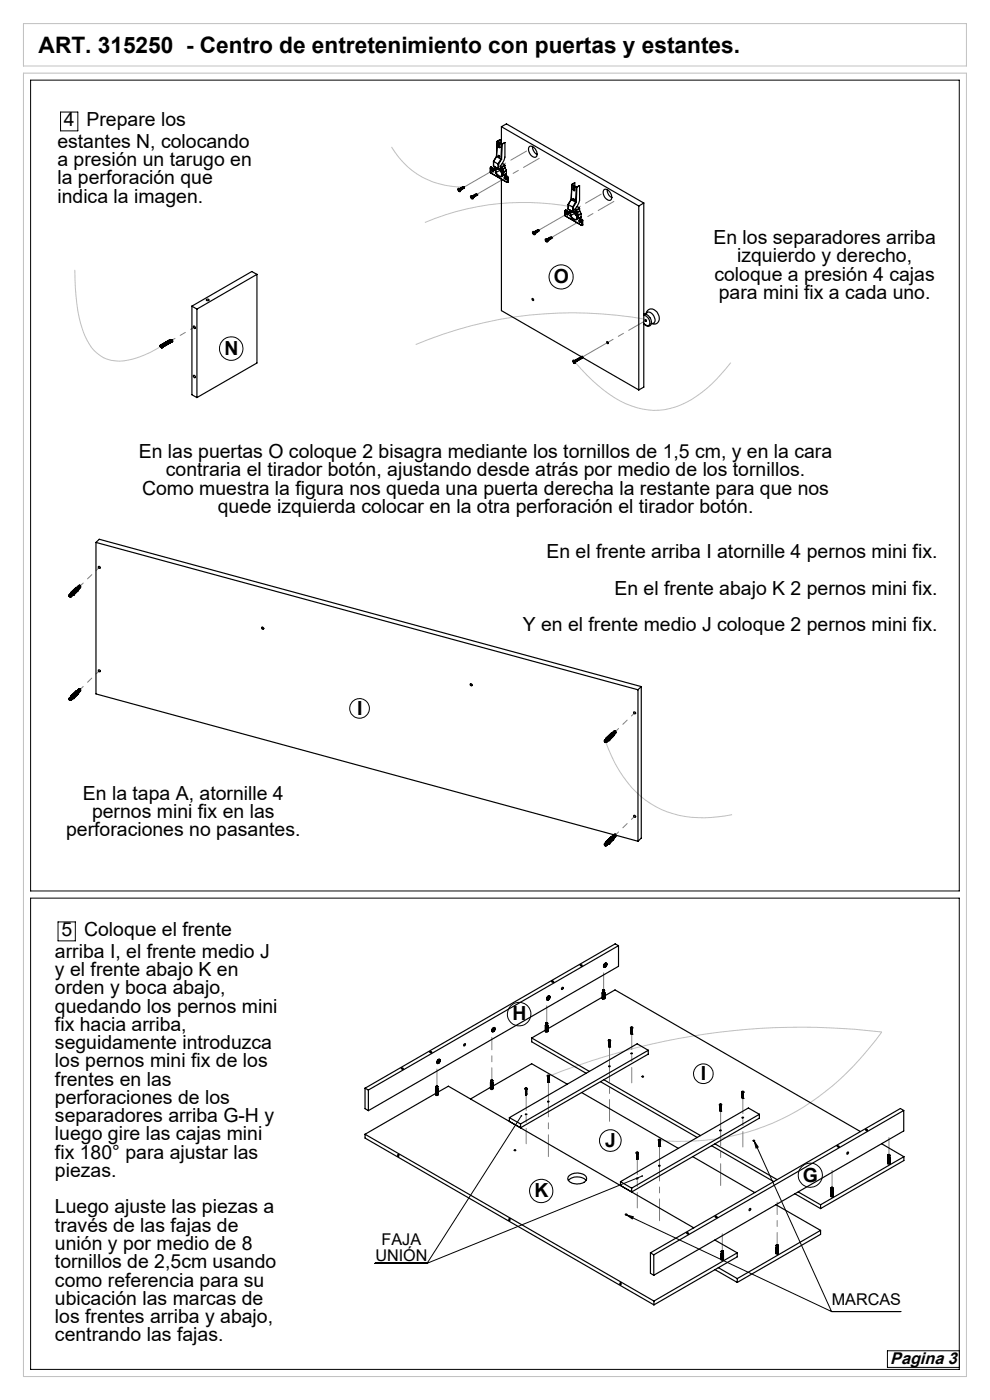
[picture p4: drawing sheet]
<svg xmlns="http://www.w3.org/2000/svg" width="210mm" height="297mm" viewBox="0 0 210 297" stroke-linecap="round" stroke-linejoin="round" font-family="sans-serif">
<defs><g id="words">
<text font-size="4.8" x="8.2" y="11.2">ART. 315250 - Centro de entretenimiento con puertas y estantes.</text>
<g font-size="4.1">
<text x="13.5" y="26.8">4</text>
<text x="18.4" y="26.8">Prepare los</text>
<text x="12.2" y="31.4">estantes N, colocando</text>
<text x="12.2" y="35.3">a presión un tarugo en</text>
<text x="12.2" y="39.1">la perforación que</text>
<text x="12.2" y="43">indica la imagen.</text>
<text x="151.3" y="51.8">En los separadores arriba</text>
<text x="151.6" y="59.5">coloque a presión 4 cajas</text>
<text x="156.4" y="55.6">izquierdo y derecho,</text>
<text x="117.5" y="60">O</text>
<text x="152.5" y="63.4">para mini fix a cada uno.</text>
<text x="47.6" y="75.3">N</text>
<text x="29.4" y="97.2">En las puertas O coloque 2 bisagra mediante los tornillos de 1,5 cm, y en la cara</text>
<text x="35.2" y="101">contraria el tirador botón, ajustando desde atrás por medio de los tornillos.</text>
<text x="30.1" y="104.9">Como muestra la figura nos queda una puerta derecha la restante para que nos</text>
<text x="46.2" y="108.8">quede izquierda colocar en la otra perforación el tirador botón.</text>
<text x="115.9" y="118.4">En el frente arriba I atornille 4 pernos mini fix.</text>
<text x="130.3" y="126.2">En el frente abajo K 2 pernos mini fix.</text>
<text x="110.9" y="133.9">Y en el frente medio J coloque 2 pernos mini fix.</text>
<text x="75.8" y="151.6">I</text>
<text x="17.6" y="169.6">En la tapa A, atornille 4</text>
<text x="19.5" y="173.5">pernos mini fix en las</text>
<text x="14" y="177.4">perforaciones no pasantes.</text>
<text x="11.7" y="203.2">arriba I, el frente medio J</text>
<text x="13" y="198.6">5</text>
<text x="17.8" y="198.6">Coloque el frente</text>
<text x="11.7" y="207.1">y el frente abajo K en</text>
<text x="11.7" y="210.9">orden y boca abajo,</text>
<text x="11.7" y="214.8">quedando los pernos mini</text>
<text x="11.7" y="218.7">fix hacia arriba,</text>
<text x="108.7" y="216.4">H</text>
<text x="11.7" y="222.6">seguidamente introduzca</text>
<text x="11.7" y="226.4">los pernos mini fix de los</text>
<text x="11.7" y="230.3">frentes en las</text>
<text x="148.7" y="229.1">I</text>
<text x="11.7" y="234.2">perforaciones de los</text>
<text x="11.7" y="238.1">separadores arriba G-H y</text>
<text x="11.7" y="241.9">luego gire las cajas mini</text>
<text x="11.7" y="245.8">fix 180° para ajustar las</text>
<text x="128.4" y="243.3">J</text>
<text x="11.7" y="249.7">piezas.</text>
<text x="170.3" y="250.7">G</text>
<text x="11.7" y="257.4">Luego ajuste las piezas a</text>
<text x="113.4" y="254">K</text>
<text x="11.7" y="261.3">través de las fajas de</text>
<text x="11.7" y="265.2">unión y por medio de 8</text>
<text x="11.7" y="269.1">tornillos de 2,5cm usando</text>
<text x="11.7" y="272.9">como referencia para su</text>
<text x="11.7" y="276.8">ubicación las marcas de</text>
<text x="11.7" y="280.7">los frentes arriba y abajo,</text>
<text x="11.7" y="284.5">centrando las fajas.</text>
</g>
<text font-size="3.6" x="188.8" y="289.3">Pagina 3</text>
<g font-size="3.4">
<text x="79.6" y="267.4">UNIÓN</text>
<text x="80.9" y="264.2">FAJA</text>
<text x="176.4" y="276.9">MARCAS</text>
</g>
</g></defs>
<path d="M5 15.5h200v276.5h-200zM5 5h200v9h-200zM83 31.2a17 17 0 0 0 15.5 8.5M15.9 57.3a34.5 34.5 0 0 0 2.2 14.1 7.7 7.7 0 0 0 9.2 5l2.2-.6a23.2 23.2 0 0 0 4.8-2.4M121.5 43.9a54.2 54.2 0 0 0-31.4 3.3M122.1 76.9a29.7 29.7 0 0 0 11.8 9.2 14.2 14.2 0 0 0 13.8-2l3.3-2.6 4-4.6M137.3 67.8a85.8 85.8 0 0 0-49.1 5.3M128.4 157.1a25.4 25.4 0 0 0 9.6 13.4 22 22 0 0 0 15.8 2.6l1.5-.3M116.4 228.3a143.1 143.1 0 0 1 70.6-9.4 55.8 55.8 0 0 1-23.2 19.4 50.6 50.6 0 0 1-24.1 3.7" fill="none" stroke="#c0c0c0" stroke-width=".21"/>
<g fill="none" stroke="#000" stroke-width=".21">
<path d="M6.5 17h197v172h-197zM12.8 23.8h3.7v4h-3.7zM6.5 190.5h197v100h-197zM12.3 195.6h3.7v4h-3.7zM110.6 236.7l-20 31.3M132.9 257.7l43.5 20.5M132.9 257.7l1.4 .4-.2 .5zM136.2 249.5l-45.6 18.5M160 242.1l16.4 36.1M160 242.1l.8 1.2-.4 .3zM79.6 268h11M176.4 278.2h14.7"/>
<path d="M188.2 286.6h15.3v3.5h-15.3z"/>
<circle cx="119" cy="58.7" r="2.56"/>
<circle cx="49" cy="74" r="2.49"/>
<circle cx="76.3" cy="150.3" r="2.09"/>
<circle cx="110.1" cy="215.1" r="2.49"/>
<circle cx="149.2" cy="227.8" r="2.09"/>
<circle cx="114.8" cy="252.7" r="2.47"/>
<circle cx="129.5" cy="242" r="2.3"/>
<circle cx="171.9" cy="249.3" r="2.56"/>
</g>
<path d="M36.3 72.3l4.9-2.9M17 124.4l4.1-4M17 146.3l4.1-4M130.5 155.2l4.1-4M130.5 177.2l4.1-4" fill="none" stroke="#808080" stroke-width=".21" stroke-dasharray="15.2 1.3 1.3 1.3" stroke-dashoffset="14.3"/>
<path d="M98.5 39.7l13.2-7.7M101.2 41.2l13.2-7.6M114.3 48.8l13.2-7.6M117 50.4l13.2-7.7" fill="none" stroke="#808080" stroke-width=".21" stroke-dasharray="15.2 1.3 1.3 1.3" stroke-dashoffset="7.6"/>
<path d="M123.6 75.7l13.4-7.7" fill="none" stroke="#808080" stroke-width=".21" stroke-dasharray="15.2 1.3 1.3 1.3" stroke-dashoffset="7.8"/>
<path d="M116.3 229.6v15.8M129.3 222.1v15.8M152.9 235.7v15.8M139.9 243.2v15.8" fill="none" stroke="#808080" stroke-width=".21" stroke-dasharray="15.2 1.3 1.3 1.3" stroke-dashoffset="7.9"/>
<path d="M116 213.4v3.6M128 206.4v3.6M92.7 226.8v3.6M176.5 248.3v3.6M188.6 241.3v3.7M153.2 261.7v3.7" fill="none" stroke="#808080" stroke-width=".21" stroke-dasharray="15.2 1.3 1.3 1.3"/>
<path d="M134 219.4v10.3M111.6 232.3v10.3M157.6 233v10.3M135.2 245.9v10.4" fill="none" stroke="#808080" stroke-width=".21" stroke-dasharray="15.2 1.3 1.3 1.3" stroke-dashoffset="12"/>
<path d="M104.3 220.1v9.1M164.9 255v9.1" fill="none" stroke="#808080" stroke-width=".21" stroke-dasharray="15.2 1.3 1.3 1.3" stroke-dashoffset="12.6"/>
<path d="M110.5 236.6v.3l.3-.1-.1-.2-.1 .1 .1-.1zM136.1 249.4l.1 .3 .2-.1v-.2l-.2 .1 .1-.2zM132.9 257.7l1.4 .4-.2 .5zM160 242.1l.8 1.2-.4 .3z" fill="#000"/>
<g fill="none" stroke="#000" stroke-width=".25">
<path d="M97.4 40l.3 .3M97.7 39.9h.3v.3l-.1-.3M97.8 40l.1 .1M97.9 39.9l.1 .1M98 39.8l.2-.1 .1 .3-.2-.2M98 39.8l.2 .3-.1-.3-.2 .1M98.1 39.8l.1 .2M98.1 39.7l.3-.1 .1 .3-.2-.2M98.2 39.7l.1 .2M98.4 39.6l.1 .2M98.5 39.8h.1M104 36.5l.1 .2"/>
<path d="M104 35.6v.1M104 36.5h.1M104 35.6v.9M104 35.7v.8M104.1 35.5l-.1 .1M104.1 35.5h.1M104.1 35.6l-.1 .1M104.1 36.7h.1M104.1 36.7l3.4 1.9M104.1 35.6l.9 .5M104.1 36.7l3.4 2M104.2 35.5l-.1 .1"/>
<path d="M104.2 35.5l.8 .4M104.2 35.5h-.1M104.2 35.5h.1M104.2 35.5l.7 .3M104.3 36h.2a.25 .25 0 0 1 .2 .2 .25 .25 0 0 1-.2 .3zM104.4 36.1h.2v.3zM104.5 36l.1 .3M104.7 34.2v.1M104.7 35.2h.1M104.7 34.2v1M104.7 34.3l.9 .5M104.7 35.2l1.6 .9-.7-.3"/>
<path d="M104.7 35.2l.6 .4M105 35.4v.7M105.1 36.6a1.08 1.08 0 0 0 1.4 .8M105.1 35.9h.1M105.1 35.4l-.1 .7M105.1 35.9v.7M105.2 36.6h-.1M105.2 36.6a1.11 1.11 0 0 0 1.3 .8M105.2 35.9v.7M105.3 33.2h.1M105.3 33.2l-.6 1M105.3 33.2l1 .6"/>
<path d="M105.3 33.2l-.6 1.1M105.4 35.7h.1M105.4 35.7h.2h-.2M105.4 35.7l-.3 .2M105.4 35.6v.1M105.4 30l-.1 3.2M105.5 30.1l.3 .1M105.5 30.1l-.2 3.1M105.5 30h.1M105.5 30l.3 .2M105.6 35.7l-.4 .2M105.6 34.8h.2"/>
<path d="M105.6 34.8v1M105.7 33l.2 .1v.2zM105.8 31.1l.2 .2M105.8 35.7l-.2 .1M105.8 33l.1 .3M105.8 34.8v.9M105.8 35.7l.5 .4M105.8 30.2v.9M106 33.2l-.1 .1M106 36.2l.5 .5M106 36v.2M106 36.2l-.8 .4"/>
<path d="M106 29.6l-.5 .5M106 29.6l.1 .1M106.1 30.4l-.1 .9h-.1l-.1-.2M106.1 30.4l.3 .2M106.1 29.7l-.6 .3M106.1 29.7v.7M106.2 35.5a1.85 1.85 0 0 1 .6 1.5M106.2 36.2v-.1v.1M106.2 35.7l.4 .9v.5M106.2 36.2h.1M106.2 36.2l.3 .5M106.3 33.8h.1"/>
<path d="M106.3 33.8l-.7 1M106.4 26.9l29.1 16.8M106.4 26.9l1-.6 29.2 16.8M106.4 38v27.9l16.9 9.8M106.4 26.9v3.6M106.4 30.6h.1M106.4 33.8l-.6 1M106.4 30.6l-.1 3.2M106.5 36.7h.1M106.5 37.4h.1M106.5 36.7v.7M106.5 34.7l.6 .3"/>
<path d="M106.5 30.6l-.1 3.2M106.6 37.1l.9 .5M106.8 37l-.2 .1M106.8 37l.8 .5M106.9 37h-.1M106.9 37l.7 .4M107 37.5h.1a.27 .27 0 0 1 .3 .2 .27 .27 0 0 1-.3 .3l-.2-.3zM107.1 35l-.8 .5a1.86 1.86 0 0 1 .6 1.5M107.1 35v.1M107.1 35.6v.1M107.1 30.3v3l-.7 1.5a.8 .8 0 0 0-.1 1.1M107.1 30.3l-.6 .2-.4-.1"/>
<path d="M107.1 37.1l.3-.2zM107.1 35.1v.5M107.1 30.3l-.6 .3M107.1 35.1l-.7 .5M107.1 35.6l-.5 .3M107.1 37.6l.2 .3M107.1 35.7l.3 .4M107.1 35.7l-.5 .2M107.4 36.1v.1M107.4 36.9h.1M107.4 36.2v.7M107.4 36.1l-.6 .4"/>
<path d="M107.4 36.9l-.3 .2M107.4 36.2l-.5 .3M107.5 37.6l.1 .1M107.5 38.6v.1M107.5 38.7h.2M107.6 38.6h-.1M107.6 37.5l-.1 .1M107.6 37.5l.1 .2M107.6 37.7h.1M107.6 38.6h.1M107.6 37.7v.9M107.6 37.4l.2 .2"/>
<path d="M107.6 37.4v.1M107.7 38.6v.1M107.7 37.7v.9M107.8 38.6l-.1 .1M107.8 37.6l-.1 .1M107.8 38.6h-.1M107.8 37.6v1M112.3 31.1a1.44 1.44 0 0 1 1.6 1.6 .62 .62 0 0 1-.4 .7 .62 .62 0 0 1-.7-.3 1.59 1.59 0 0 1-.5-2zM113 31.1a2.02 2.02 0 0 0 .9 1.7M121.3 39.2l-.2 3.1M121.3 39.1v.1M121.3 39.2l.3 .2"/>
<path d="M121.3 39.2l-.1 3.2M121.4 39.1v.1M121.4 39.2l.3 .2M121.6 39.4v.8M121.6 39.4h.1M121.7 39.4l-.1 .8M121.9 39.5v.9h-.2l-.1-.2M121.9 39.5l.3 .2M121.9 38.8l-.5 .3M121.9 38.8v.7M121.9 38.8l-.6 .3M122.2 39.7h.2"/>
<path d="M122.2 39.7l-.1 3.2M122.4 39.7l-.2 3.2M122.9 39.4v3.1l-.5 1.2a.92 .92 0 0 0-.2 1.4M122.9 39.4l-.6 .3-.4-.2M122.9 39.4l-.5 .3M54.5 58.2l-1.1-.6-12.7 7.3M54.5 58.2l-12.7 7.4M54.5 58.2v18.8l-12.7 7.3M97.1 40a.39 .39 0 0 1 .5 .2 .39 .39 0 0 1-.1 .5l-.4-.4zM97.2 40.2l.4 .3-.1-.2M97.2 40.2l.2 .1M97.3 40.2h.1"/>
<path d="M97.3 40.2h-.1M97.4 40.3v.2M97.4 40.2v-.1v.4M97.4 40.3h.1M97.4 40.5h.1M97.5 40l.2 .1v.2M97.6 40h.2l.1 .2-.2-.2M97.6 40.1l.1 .1M97.6 40l.2 .2M97.7 40.2h.1M97.7 40.3v.2M99.8 41.6l.2-.1a.38 .38 0 0 1 .4 .3 .38 .38 0 0 1-.2 .4 .51 .51 0 0 1-.4-.6z"/>
<path d="M99.9 41.8l.4 .2-.1-.1M99.9 41.8l.1 .1M100 41.8h.1M100 41.8h-.1M100 41.9v.1M100.1 41.5l.3 .4M100.1 41.8l-.1-.2v.4M100.1 41.8l-.1 .1M100.1 42h-.1M100.2 41.6l.2 .1v.2M100.3 41.6l.2-.1 .1 .3-.2-.2M100.3 41.7l.1 .1"/>
<path d="M100.3 41.6l.2 .2M100.4 41.8h.1M100.4 41.9v.1M100.4 41.5l.2-.1 .1 .3-.2-.2M100.5 41.5l.1 .2M100.6 41.4l.2 .2M100.7 41.3h.2l.1 .3-.2-.3M100.7 41.4l.2 .2-.1-.2h-.3M100.8 41.3l.1 .2M100.8 41.2h.3v.3l-.1-.3M100.9 41.3l.1 .1M101 41.2l.2 .1"/>
<path d="M101.2 41.3h.1M113 49.1l.3 .1a.33 .33 0 0 1 .2 .3 .33 .33 0 0 1-.2 .3h-.1a.44 .44 0 0 1-.2-.7zM113.1 49.4h.2M113.1 49.4l.1 .1M113.1 49.4h.1M113.2 49.5v.1M113.2 49.1l.3 .4M113.3 49.4l-.1-.2v.4M113.3 49.4l.1 .1M113.3 49.4l-.1 .1M113.3 49.6h-.1M113.3 49.2h.3l-.1 .3"/>
<path d="M113.3 49.5l.1 .1zM113.5 49.3v.1M113.5 49.2l.1 .2M113.5 49.4h.1M113.5 49.5v.1M113.6 49.1l.2-.1 .1 .3-.2-.2M113.6 49.1l.1 .3 .1-.1a.19 .19 0 0 0-.1-.2 .19 .19 0 0 0-.3 .1M113.6 49.1l.1 .2M113.8 49l.1 .2M113.9 49l.1 .1M114 48.8h.2l.1 .3-.2-.3M114 48.9l.2 .2a.21 .21 0 0 0-.1-.3 .21 .21 0 0 0-.3 .2 .21 .21 0 0 0 .3 .2l-.2-.2h-.2"/>
<path d="M114.1 48.9l.1 .1M114.2 48.8h.1v.1M115.7 50.7h.1a.34 .34 0 0 1 .4 .2 .34 .34 0 0 1-.3 .4l-.3-.4zM115.7 50.9l.3 .1M115.7 50.9l.2 .1M115.8 50.9h.1M115.8 50.9h-.1M115.9 51v.2M115.9 50.7l.2 .1M116 50.9l-.1-.1v.4M116 51.1h.1zM116 51l.1 .1"/>
<path d="M116 51h-.1M116 51.1l-.1 .1M116 50.7l.2 .1v.2M116.1 50.8l.1 .2M116.1 50.9l.1 .1M116.2 50.7l.1 .2M116.2 51h.1M116.2 51v.1M116.2 50.6h.3l.1 .3-.2-.3M116.2 50.7l.1 .2h.2a.19 .19 0 0 0-.2-.3 .19 .19 0 0 0-.2 .1M116.3 50.7l.2 .1M116.5 50.6l.1 .1"/>
<path d="M116.5 50.5l.2 .3-.1-.3h-.2M116.6 50.5l.1 .2M116.6 50.7h.1M116.7 50.4l.2-.1 .1 .3-.2-.2M116.7 50.4l.1 .3 .1-.1a.19 .19 0 0 0-.1-.2 .19 .19 0 0 0-.3 .1M116.7 50.4l.2 .2M116.9 50.3l.1 .2M117 50.5h.1M119.8 45.6l.2 .3M119.8 44.8h.1M119.8 45.6l.1 .1M119.8 44.8l.1 .9"/>
<path d="M119.9 45.7v.1M119.9 44.6l-.1 .2M119.9 44.6h.1M119.9 45.8l.1 .1M119.9 45.8l3.4 2M119.9 44.8l.9 .5M120 45.9l3.4 1.9M120 44.6l-.1 .2M120 44.6l.8 .5M120.1 44.6h-.2M120.1 44.6l.7 .4M120.1 44.6h-.1"/>
<path d="M120.1 45.2l.1-.1a.26 .26 0 0 1 .3 .2 .26 .26 0 0 1-.2 .3zM120.2 45.2h.2l.1 .3zM120.3 45.2l.2 .3M120.5 43.4h.1M120.5 43.4v1M120.5 43.4l1 .5M120.5 44.4l1.6 .9-.6-.4M120.5 44.4l.7 .3M120.9 44.6l-.1 .7M120.9 45.8a1.08 1.08 0 0 0 1.4 .8M120.9 45h.2M120.9 45v.8"/>
<path d="M121.1 45.7l-.2 .1M121.1 45.7a1.11 1.11 0 0 0 1.2 .8M121.1 45v.7M121.1 42.3l.1 .1M121.1 42.3l-.6 1.1M121.2 42.4l.9 .5M121.2 42.4l-.7 1M121.2 44.8v.1M121.2 44.9h.2M121.2 44.8h.2M121.2 44.9l-.3 .1M121.2 44.8h.1"/>
<path d="M121.4 44.9l-.3 .1M121.5 43.9l.1 .1M121.5 43.9v1M121.5 42.2l.2-.1a.18 .18 0 0 1 .1 .2 .18 .18 0 0 1-.2 .2zM121.6 42.1v.3l.1 .1 .1-.2M121.6 44.9h-.1M121.6 44v.9M121.6 44.9l.6 .3M121.6 40.2l.2 .3M121.6 40.2h.1M121.8 45.3l.5 .6M121.8 45.1v.2"/>
<path d="M121.8 45.3l-.7 .4M122 44.6l.4 .6 .2 .9M122 45.3v-.1l.1 .1M122 44.8l.5 .9v.5M122 45.3h.1M122 45.3l.3 .5M122.1 45.3l.2 .6M122.1 42.9h.1M122.1 42.9l-.6 1M122.2 42.9l-.6 1.1M122.3 45.8v.1M122.3 46.5v.1"/>
<path d="M122.3 45.8v.7M122.3 46.5h.1M122.3 45.9v.7M122.4 43.8l.5 .4M122.5 46.2l.8 .5M122.6 46.1l-.1 .1M122.6 46.1l.8 .5M122.7 46.1h-.1M122.7 46.1l.8 .5M122.8 46.7l.1-.1a.27 .27 0 0 1 .3 .3 .27 .27 0 0 1-.2 .3l-.2-.4zM122.9 44.2l-.8 .4a1.98 1.98 0 0 1 .6 1.5M122.9 44.2v.1"/>
<path d="M122.9 46.7l.3 .4-.3-.1zM122.9 44.7l.1 .1M122.9 44.3v.4M122.9 44.3l-.7 .4M122.9 44.7l-.5 .3M123 46.7l.2 .3M123 44.8l.3 .5M123 44.8l-.5 .3M123.2 46.1l-.3 .1M123.2 46.1h.1M123.3 45.3v.1M123.3 46v.1"/>
<path d="M123.3 45.4v.6M123.3 45.3l-.6 .3M123.3 46l-.4 .2M123.3 45.4l-.6 .3M123.3 46.7l.1 .1M123.3 47.8h.1M123.4 47.8h.1M123.4 47.7l-.1 .1M123.4 46.6l-.1 .1M123.4 46.6l.1 .2M123.4 46.8h.1M123.4 47.7h.1"/>
<path d="M123.4 46.8v.9M123.5 46.6l.1 .2M123.5 46.6h-.1M123.5 47.7v.1M123.5 46.8v.9M123.6 47.7l-.1 .1M123.6 46.8h-.1M123.6 47.7h-.1M123.6 46.8v.9M128.1 40.2a1.44 1.44 0 0 1 1.7 1.7 .62 .62 0 0 1-.5 .6 .62 .62 0 0 1-.7-.3l-.3-.3a1.47 1.47 0 0 1-.2-1.7zM128.8 40.2v.3a1.96 1.96 0 0 0 1 1.4M135.5 43.7v39"/>
<path d="M136.6 43.1l-1.1 .6M136.6 43.1v39l-1.1 .6M34 73.3h.1M34 73.4h.1M34 73.3v.1M34 73.5h.1M34 73.5v.1M34 73.2v.1M34 73.2h.1M34 73.6h.1M34.1 73.2h.1M34.1 73.6h.1"/>
<path d="M34.1 73.7h.2M34.1 73.7h.1M34.1 73.2l.1 .1M34.2 73.3h.1M34.2 73.2l-.2 .1M34.2 73.2v.1M34.2 73.7h.1M34.3 73.3h.1M34.3 73.7h.1M34.3 73.4h.1M34.3 73.3v.1M34.4 73.4h.1"/>
<path d="M34.4 73.5v.1M34.4 73.7h.1M34.4 73.4v.1M34.4 73.7h-.1M34.4 73.6h.1M34.4 73.6v.1M36.1 72h.1M36.1 72l-2.1 1.2M36.1 72l-2 1.2M36.2 72.1h.1M36.2 72v.1M36.2 72.1l-2.1 1.1"/>
<path d="M36.2 72l-2.1 1.2M36.2 72l-2 1.2M36.3 72.1h.1M36.3 72.1l-2.1 1.2M36.3 72.1v.1M36.3 72.1l-2 1.2M36.3 72.2h.1M36.3 72.2l-2 1.2M36.4 72.2h.1M36.4 72.6h.1M36.4 72.6l-2.1 1.1M36.4 72.2l-2.1 1.2"/>
<path d="M36.4 72.3l-2 1.1M36.4 72.2v.2M36.4 72.2l-2 1.2M36.4 72.3l-2 1.2M36.4 72.2v.1M36.4 72.3h.1M36.4 72.3v.1M36.4 72.4h.1M36.4 72.4v.1M36.4 72.5h.1M36.4 72.5l-2 1.2M36.4 72.4l-2 1.2"/>
<path d="M36.4 72.4l-2 1.3M36.4 72.5l-2 1.1M40.7 64.9l1.1 .7M40.7 64.9v18.8l1.1 .6M41 69.2a.28 .28 0 0 1 .4 .1 .28 .28 0 0 1-.1 .4zM41.1 79.6a.26 .26 0 0 1 .3 .2 .26 .26 0 0 1-.2 .3zM41.8 65.6v18.7M43.7 63.6l.2-.1a.25 .25 0 0 1 .3-.1 .25 .25 0 0 1 .1 .3l-.4 .1zM112.9 63.4a.21 .21 0 0 1 .2 .1 .21 .21 0 0 1-.1 .2zM121.5 76.4a.38 .38 0 0 1 .5 .2 .38 .38 0 0 1-.1 .5l-.3-.3zM121.6 76.7h.1M121.6 76.7l.1 .1"/>
<path d="M121.7 76.7h.1M121.7 76.7l.1 .1M121.7 76.7h-.1M121.7 76.7v-.2v.4M121.7 76.8v.1M121.8 76.4l.1 .1M121.8 76.8l.2 .1-.1-.1M121.8 76.7h-.1M121.8 76.8h-.1M121.8 76.9h-.1M121.9 76.5l.2 .4M122 76.5l.1 .2v.1"/>
<path d="M122 76.5h.1M122 76.5l.1 .2M122.1 76.4h.2l.1 .3-.2-.3M122.1 76.5l.2 .2a.19 .19 0 0 0-.1-.3 .19 .19 0 0 0-.3 .1M122.1 76.4l.2 .2M122.3 76.4l.1 .1M122.3 76.6h.1M122.3 76.2h.3l.1 .3-.2-.3M122.3 76.3l.3 .2-.1-.2h-.3M122.4 76.3l.2 .1M122.5 76.2l.2-.1 .1 .3-.2-.2M122.6 76.2l.1 .1"/>
<path d="M122.7 76.1l.1 .2M122.7 76.3v.1M122.8 76.1l.2 .2-.1-.2h-.2M122.9 76l.1 .2 .1-.1-.3-.2 .2 .3M122.9 75.9h.3l.1 .3-.3-.3M123 75.9l.1 .2M123.1 75.9l.2 .1M123.2 75.8l.2 .3v-.3h-.3M123.3 75.7l.1 .3 .1-.2-.2-.1 .1 .2M123.4 75.7h.1M123.5 75.6l-.1 .1M123.5 75.6v.1"/>
<path d="M123.5 75.7v.2M123.5 75.7h.1M123.6 75.8l11.9 6.9M128.7 72.5h.2l.1 .3a.24 .24 0 0 1-.3 0 .24 .24 0 0 1 0-.3zM136.6 66.6a1.61 1.61 0 0 1 1.3 2.5 1.1 1.1 0 0 1-1.3-.5M136.6 66.9a1.43 1.43 0 0 1 .9 2.2l-.5-.1-.4-.4M137.1 66.7a1.19 1.19 0 0 1 .8-1.2 1.19 1.19 0 0 1 1.4 .6 1.62 1.62 0 0 1-.2 2.6l-1-.1M137.1 66.7a.64 .64 0 0 1 .6-.5 .64 .64 0 0 1 .6 .4l.3 .3a1.11 1.11 0 0 1 0 1.7h-.4M20.4 115.1v32.1l109.8 29.9 .3-.2M20.4 115.1l114.9 31.2M20.4 115.1l.7-.7 114.9 31.3M14.7 126.2a.3 .3 0 0 0 0 .4 .3 .3 0 0 0 .4 0"/>
<path d="M14.7 126.2a.3 .3 0 0 1 .4 0 .3 .3 0 0 1 0 .4M14.7 126.4l.1 .1M14.7 126.4h.1M14.8 126.1h-.1M14.8 126.4h-.1M14.8 126.4v-.1v.3M14.8 126.5v.1M14.9 126.4h.1M14.9 126.4l.1 .1h-.1M14.9 126.3l-.1 .1M14.9 126.4l-.1 .1M14.9 126.4l-.1 .2"/>
<path d="M15 126l.2 .2v.3M15 126l-.2 .1M15 126l.3 .3-.1 .2M15 125.7v.3M15 126a.24 .24 0 0 1 .3-.2 .24 .24 0 0 1 .2 .2 .24 .24 0 0 1-.3 .3l.1-.4h-.1l-.2 .1M15 125.7l1.1-1.1a.4 .4 0 0 1 .5 .1 .4 .4 0 0 1 .1 .5l-1.1 1.1M15 125.7a.41 .41 0 0 1 .5 0 .41 .41 0 0 1 .1 .6M15.2 126.5l-.1 .1M15.2 125.5l.9-.8 .3 .1-.8 .8zM15.6 126.3h-.3M15.6 126.3h.1M15.7 125.8l.8-.8v.3l-.8 .8z"/>
<path d="M16.1 124.7v.1M16.1 124.8l.2 .1M16.1 124.8l-.7 .7M16.4 124.6a.27 .27 0 0 1 .4-.2 .27 .27 0 0 1 .1 .4M16.4 124.6a.22 .22 0 0 1 .3-.1 .22 .22 0 0 1 .2 .2M16.4 125.3l-.6 .6M16.4 125.3h.1M16.5 125.1l-.1 .2M16.5 124.4a.27 .27 0 0 1 .4-.1 .27 .27 0 0 1 .1 .4M16.7 124.4h.2l.1 .2M16.7 124.9l.1-.2-.3-.1a.21 .21 0 0 1 .4 .1 .2 .2 0 0 1-.2 .3M16.8 124.2h.1"/>
<path d="M16.9 124.2l.2 .3M16.9 124.1l-.2 .2M16.9 124.1v.1M16.9 124.2h.1M55.6 133.1l.1 .2 .3 .1M14.7 148.1a.3 .3 0 0 0 0 .4 .3 .3 0 0 0 .4 .1M14.7 148.1a.3 .3 0 0 1 .4 .1 .3 .3 0 0 1 0 .4M14.7 148.4h.1M14.7 148.3v.1M14.8 148l-.1 .1M14.8 148.3l-.1 .1M14.8 148.3v-.1v.3"/>
<path d="M14.8 148.4v.1M14.9 148.3h.1M14.9 148.3l.1 .1h-.1M14.9 148.3h-.1M14.9 148.3l-.1 .1M14.9 148.4l-.1 .1M14.9 148.4h.1M15 148l.2 .2v.2M15 148h-.2M15 148l.3 .2-.1 .2M15 147.6v.4M15 148a.25 .25 0 0 1 .2-.3 .25 .25 0 0 1 .3 .2 .25 .25 0 0 1-.3 .3l.2-.2-.1-.2-.3 .2"/>
<path d="M15 147.6a.41 .41 0 0 1 .5 .1 .41 .41 0 0 1 .1 .5M15.2 148.4l-.1 .2M15.2 147.5l.9-.8 .3 .1-.8 .8zM15.6 148.2l-.3 .1M15.6 148.2h.1M15.7 147.7l.8-.8v.4l-.8 .8zM16.1 146.7v.1M16.1 146.8h.2M16.1 146.8l-.7 .7M16.4 146.5a.37 .37 0 0 1 .3 .6l-1.1 1.1M16.4 146.5l-.3 .1-1.1 1M16.4 146.5a.27 .27 0 0 1 .4-.1 .27 .27 0 0 1 .1 .4"/>
<path d="M16.4 146.5a.22 .22 0 0 1 .3-.1 .22 .22 0 0 1 .2 .3M16.4 147.2l-.6 .7M16.4 147.2l.1 .1M16.5 147l-.1 .2M16.5 146.3a.27 .27 0 0 1 .4-.1 .27 .27 0 0 1 .1 .4M16.7 146.3l.2 .1 .1 .2M16.7 146.8l.1-.2-.3-.1a.21 .21 0 0 1 .4 .1 .2 .2 0 0 1-.2 .3M16.8 146.2h.1M16.9 146.2l.2 .3M16.9 146.1l-.2 .1M16.9 146.2h.1M16.9 146.1v.1"/>
<path d="M99.8 145.1l.1 .2 .3 .1M128.2 157.3h.2M128.3 157.2l-.1 .1M128.3 156.9a.31 .31 0 0 1 .4 .1 .31 .31 0 0 1 .1 .4M128.3 156.9l-.1 .1M128.4 157.1v.3M128.4 157.1v.1M128.4 157.2h.1M128.4 157.2v.1M128.4 157.3v.1M128.4 157.3l.2 .1-.2-.1M128.4 157.3h.1"/>
<path d="M128.4 157.4h.1M128.5 157.3h.1M128.5 157.3h-.1M128.6 156.9l.2 .2v.3M128.6 156.9h-.3M128.6 156.6l-.1 .3M128.6 156.9a.24 .24 0 0 1 .2-.3 .24 .24 0 0 1 .3 .3 .24 .24 0 0 1-.3 .2l.2-.2-.1-.1-.3 .1M128.6 156.6a.41 .41 0 0 1 .5 0 .41 .41 0 0 1 .1 .5M128.8 157.4l-.1 .1M128.8 156.4l.8-.8 .4 .1-.8 .8zM129.2 157.1l-.4 .1M129.2 157.1h.1"/>
<path d="M129.3 156.6l.8-.7v.3l-.8 .8zM129.6 155.6v.1M129.6 155.7h.3M129.6 155.7l-.7 .7M130 155.4a.4 .4 0 0 1 .2 .7l-1 1M130 155.4l-.3 .1-1.1 1.1M130 155.4a.28 .28 0 0 1 .4-.1 .28 .28 0 0 1 0 .4M130 155.5a.22 .22 0 0 1 .3-.2 .22 .22 0 0 1 .1 .3M130 156.1l-.7 .7M130 156.1l.1 .1M130 155.9v.2M130.1 155.3a.27 .27 0 0 1 .4-.1 .27 .27 0 0 1 0 .4"/>
<path d="M130.2 155.2l.3 .1v.2M130.3 155.7l-.2-.4 .3 .2-.1 .3M130.4 155.1h.1M130.5 155.1l.1 .3M130.5 155l-.3 .1M130.5 155v.1M130.5 155.1h.1M135.3 146.3v32.2M136 145.7l-.7 .6M136 145.7v32.1l-.7 .7M128.2 179a.3 .3 0 0 0 .1 .4 .3 .3 0 0 0 .4 0M128.2 179a.31 .31 0 0 1 .4 0 .31 .31 0 0 1 .1 .4"/>
<path d="M128.2 179.2h.1M128.2 179.2h.2M128.3 179.2h-.1M128.3 178.9a.31 .31 0 0 1 .4 0 .31 .31 0 0 1 .1 .4M128.3 178.9l-.1 .1M128.4 179.1v.3M128.4 179.1v.1M128.4 179.3v.1M128.4 179.2l.2 .1h-.2M128.4 179.1l-.2 .1M128.5 179.2l-.1 .1M128.6 178.8l.2 .2v.3"/>
<path d="M128.6 178.8l-.3 .1M128.6 178.5l-.1 .3M128.6 178.8a.24 .24 0 0 1 .2-.2 .24 .24 0 0 1 .3 .3 .24 .24 0 0 1-.3 .2l.2-.2-.1-.2-.3 .2M128.6 178.5a.41 .41 0 0 1 .5 .1 .41 .41 0 0 1 .1 .5M128.8 179.3l-.1 .1M128.8 178.3l.8-.8 .4 .2-.8 .7zM129.2 179.1h-.4M129.2 179.1h.1M129.3 178.6l.8-.8v.3l-.8 .8zM129.6 177.5v.1M129.6 177.6l.3 .1M129.6 177.6l-.7 .7"/>
<path d="M130 177.4a.4 .4 0 0 1 .2 .6l-1 1.1M130 177.4h-.3l-1.1 1.1M130 177.4a.28 .28 0 0 1 .4-.2 .28 .28 0 0 1 0 .5M130 178.1l-.7 .6M130 178.1h.1M130 177.9v.2M130.1 177.3h.3v.2M130.1 177.3l-.1 .1M130.1 177.2a.27 .27 0 0 1 .4-.1 .27 .27 0 0 1 0 .4M130.2 177.2h.3v.2M130.3 177.7l-.2-.4 .3 .2-.1 .3M130.4 177.1h.1"/>
<path d="M130.5 177l.1 .3M130.5 177v.1M130.5 176.9v.2M130.5 176.9v.1M130.7 177.2l4.6 1.3M104.5 218.2a.32 .32 0 0 1 .5-.1 .32 .32 0 0 1-.1 .5 .34 .34 0 0 1-.6 .2 .34 .34 0 0 1 .2-.6zM104.5 218.2a.31 .31 0 0 1 .5-.1 .31 .31 0 0 1-.1 .5l-.1 .2a.3 .3 0 0 1-.4 0 .3 .3 0 0 1 0-.4zM104.5 218.5l.2 .1M104.6 218.7l.1-.1v.2zM104.6 218.5h.1M104.7 218.4v.2M104.7 218.4h.1"/>
<path d="M104.7 218.4l-.2 .1M104.7 218.6l-.1 .2M104.8 218.4h-.1M115.7 217.6l.1 .1 .4-.1v1.2l-.1 .2-.4-.2zM115.7 218.5l-2.9 1.7M115.7 217.7l.2 .1v1l-.2-.1zM115.7 218.6h.1M115.7 217.1l.2-.2 .3 .2M115.7 217.2l.1 .1 .4-.1M115.7 218.6l.2 .1M115.7 217.1l.2 .1 .3-.1M115.7 217.2l.2 .1 .3-.1"/>
<path d="M115.7 217.1v.1M115.7 217.8v.8M115.8 217h.3zM115.9 217.4l-.2 .2M115.9 217.4l-.2 .1 .2 .1h.2v-.2M115.9 217.3v.2M115.9 217.1h.1M115.9 217.5v.1M115.9 217l.1 .1M115.9 217v.1M116 217v.1M116 217.8l.2-.1-.1 1.1z"/>
<path d="M116 217l-.1 .1M116 217h.1M116.1 217.4l.1 .2M116.1 217.3v.2l-.2 .1M116.1 211.5l.1-.1a.3 .3 0 0 1 .4-.1 .3 .3 0 0 1 0 .5 .37 .37 0 0 1-.3 .4 .37 .37 0 0 1-.4-.3 .37 .37 0 0 1 .2-.4zM116.1 218.6l-.1 .1M116.1 211.5l.1-.1a.3 .3 0 0 1 .5 0 .3 .3 0 0 1-.1 .4 .34 .34 0 0 1-.5 .4 .34 .34 0 0 1 0-.6zM116.1 217.8v.8M116.1 218.6h.1M116.2 211.8h.1M116.2 217.1v.1M116.2 212l.2-.1-.1 .2z"/>
<path d="M116.3 211.7l-.1 .1M116.3 211.6v.1M116.3 211.7h.1M116.3 211.7v.2v-.2M116.3 211.7h.2M116.3 211.9v.2M116.4 211.6v.1M116.4 211.7h-.1M116.4 211.7h.1M116.5 211.7h-.2M119.2 209.5a.18 .18 0 0 1 .3 0 .18 .18 0 0 1-.1 .3l-.1 .1a.19 .19 0 0 1-.2-.1 .19 .19 0 0 1 .1-.3zM127.7 210.6v1.2l.2 .2 .4-.2v-1.2"/>
<path d="M127.7 210.6l.2 .1 .4-.1M127.7 211.6l-11.5 6.6M127.8 210.6l.1-.2-.1 .1 .2 .1h.2l-.1-.2 .2 .2M127.8 210.8l.2 .1v.9l-.2-.1M127.8 210.1l.1-.1 .3 .1M127.8 210.2l.2 .2 .2-.2M127.8 210.1h.4M127.8 210.2h.4M127.8 210.1v.1M127.8 211.7l.2 .1M127.8 210.9v.8M127.9 210h.3z"/>
<path d="M127.9 210.3l.1 .3h.1v-.3M128 210.1l.1-.1-.1 .1M128 210v.1M128.2 211.7l-.1 .1M128.2 204.5a.32 .32 0 0 1 .5-.1 .32 .32 0 0 1-.1 .5 .33 .33 0 0 1-.5 .3 .33 .33 0 0 1 0-.6zM128.2 204.8l.2 .1M128.2 210.1v.1M128.2 210.9v.8M128.3 210.8l-.2 .1v.9l.1-.1M128.3 204.4a.3 .3 0 0 1 .5 0 .3 .3 0 0 1-.2 .5v.1a.33 .33 0 0 1-.6 .1 .33 .33 0 0 1 .2-.5zM128.3 205l.1-.1v.2zM128.3 211.2l2.2-1.2 52 30.1"/>
<path d="M128.3 204.9h.1M128.4 204.7v.2M128.4 204.7h.1M128.4 204.7l-.2 .1M128.4 205v.1M128.5 204.7h-.1M131.2 200.6l-.7-.4-53.1 30.7M131.2 200.6l-53.1 30.6M131.2 200.6v4.4l-53.1 30.6M133.8 218.2h.3M133.9 217.9v.1M133.9 217.9l.1 .2"/>
<path d="M133.9 217.9l.2 .2-.1-.1M133.9 219.3h.1M133.9 218.2h.1M133.9 219.2h.2M133.9 219.1h.2M133.9 218.3h.2M133.9 218.2h.2M133.9 219.4h.2M133.9 218h.1M133.9 218v.1M134.1 219.4h.1M134.1 219.3h-.2"/>
<path d="M134.1 218.8l-.2 .2M134.1 218.7l-.2 .2M134.1 218.6l-.2 .2M134.1 218.5l-.2 .1M134.1 218.4l-.2 .1M134.1 218.3l-.2 .1M134.1 219.2v.2l-.2-.1M134.1 219.1v.2l-.3-.1h.3M134.1 219v.2l-.3-.1h.3M134.1 218.9v.2l-.3-.1h.3M134.1 217.9l-.3 .2 .1-.1M134.1 217.9v.1"/>
<path d="M134.1 218.2l-.1 .1-.1-.1M134.1 218h-.1M134.2 218.2h-.1M77.4 230.9l.7 .3M77.4 230.9v4.3l.7 .4M78.1 231.2v4.4M85.2 226.7h.3l-.3 .1zM91.2 223.2h.4l-.2 .1zM92.4 231l.2-.1v.2l.2-.1v-.2l.1 .2M92.4 231v1.3l.2 .1 .3-.1v-1.3M92.4 231l.3 .2 .2-.2M92.4 232l-15 8.6"/>
<path d="M92.4 231.2l.2 .1v.9l-.2-.1zM92.4 232.1h.1M92.5 230.6l.1 .1 .3-.1M92.5 232.1l.1 .1M92.5 230.5l.1 .1 .3-.1-.2 .2-.2-.1M92.5 230.5v.1M92.5 231.2v.9M92.6 230.4l.2 .1h-.2zM92.6 230.7v.3h.2v-.3M92.6 230.4v.1M92.6 230.5h.1M92.6 230.4h.1"/>
<path d="M92.6 230.4l.1 .1M92.7 230.4h.1M92.7 230.4v.1M92.8 230.4l.1 .1M92.8 230.4l-.3 .1M92.8 230.4l-.2 .1M92.9 232.1l-.2 .1M92.9 231.2v.9M92.9 225.2h.1M92.9 231.2l-.2 .1v.9l.2-.1M92.9 224.8a.29 .29 0 0 1 .5 0 .29 .29 0 0 1-.1 .5 .34 .34 0 0 1-.5 .3 .34 .34 0 0 1 0-.6zM92.9 231.7l2.2-1.3 52.1 30.1"/>
<path d="M93 224.8a.32 .32 0 0 1 .4 .1 .32 .32 0 0 1-.2 .5 .27 .27 0 0 1-.3 .2 .27 .27 0 0 1-.2-.2zM93 225.4h.1l-.1 .2zM93 225.1l-.1 .1M93 225.3h.1M93 225.1h.1M93.1 225.1v.2M93.1 225.2v.1M93.1 225.1h.1M93.1 225.4l-.1 .1M93.1 225.1v.1M93.2 225.1l-.1 .1M98.5 221.5l.2-.1v.1l-.3 .4z"/>
<path d="M104 229.7l.2-.1-.1 .1 .3 .1 .1-.1-.1-.2 .2 .2M104 229.7v1.3l.2 .1 .4-.1v-1.3M104 229.7l.2 .2 .4-.2M104 230.7l-4.2 2.4M104.1 229.9l.1 .1v.9l-.1-.1M104.1 229.2l.1-.1 .3 .1M104.1 229.3l.1 .2 .3-.2M104.1 230.8l.1 .1M104.1 229.2h.4M104.1 229.3h.4M104.1 229.2v.1M104.1 230v.8"/>
<path d="M104.2 229.5v.2h.2v-.2M104.2 229.1l.1 .1M104.2 229.1l.2 .1M104.3 229.2h.1M104.4 229.1h.1M104.4 229.1l-.1 .1M104.4 229.1v.1M104.5 230.8l-.1 .1M104.5 230v.8M104.5 229.2v.1M104.6 229.9l-.2 .1v.9l.1-.1M108.1 237.1v.8l2.3 1.4"/>
<path d="M108.1 237.1l2.3 1.3M110.4 238.4v.9M111.4 230.9l.3-.1 .2 .2-.4 .1zM111.4 231.1h.1M111.4 231h.1M111.5 236.3l.3 .1-.3 .1zM111.5 232h.1M111.5 232.2h.1M111.5 232.3h.2M111.5 230.9v.1M111.5 231.1v.1M111.5 231.2v.1"/>
<path d="M111.5 231.3v.1M111.5 231.5h.1M111.5 231.6h.1M111.5 231.7h.1M111.5 231.8h.1M111.5 231.9h.1M111.5 230.9h.1M111.5 231h-.1M111.5 231h.1M111.6 230.9v.1M111.7 232.2h-.2M111.7 232.1h-.2"/>
<path d="M111.7 232h-.2M111.7 231.3l-.2 .1M111.7 231.2l-.2 .1M111.7 231.1l-.2 .1M111.7 231h.1M111.7 232.3h.1M111.7 231h-.1M111.7 231h-.2M111.7 231.8v.2l-.2-.1M111.7 231.7v.2l-.2-.1M111.7 231.6v.2l-.2-.1M111.7 231.5v.2l-.2-.1"/>
<path d="M111.7 231.4v.2l-.2-.1M111.7 232.2v.1l-.2-.1M111.7 232.1v.1h-.2h.2M111.7 231.9v.2h-.2h.2M111.7 231.3v.2l-.2-.1h.2M111.7 231.2v.1h-.2h.2M111.7 230.9v.1M111.7 230.9h-.1M111.7 230.9h.1M111.7 231.1v.1l-.2-.1M111.8 231.1h-.3M112.8 220.2l12.2 7.1"/>
<path d="M112.8 220.2v.8l11.5 6.7M116.1 228.1h.4a.19 .19 0 0 1-.2 .3 .19 .19 0 0 1-.2-.3zM116.1 228.3l.3 .1M116.2 229.5h.3zM116.2 228.2l.1 .1M116.2 228.3h.1M116.2 228.2h.1M116.2 228.2l.3 .1h-.2M116.2 229.4h.3l-.2 .1-.1-.1h.2M116.2 229.3h.3l-.2 .1-.1-.1h.2M116.2 229.2h.3l-.3 .1 .2-.1M116.2 229.1h.3l-.3 .1 .2-.1"/>
<path d="M116.2 228.9h.3l-.3 .2 .2-.1M116.2 228.8h.3l-.3 .1h.2M116.2 228.7h.3l-.3 .1h.2M116.2 228.6h.3l-.3 .1h.2M116.2 229.6h.2M116.3 228.3h-.1M116.3 228.2v.1M116.4 229.6h.1M116.4 228.5h-.2M116.4 228.5v.1h-.2h.2M116.4 228.2h-.1M116.4 228.2l-.2 .1"/>
<path d="M116.4 228.2h.1M116.5 228.4l-.3 .1 .2-.1M116.5 228.3l-.1 .1M120.3 230l-7.5-4.3-8.2 4.7M123.4 231.8l20.5 11.8M127.4 229.5l20.5 11.8M128.1 229.1l20.5 11.8M129 220.7l.4-.1 .1 .2-.3 .1zM129.1 220.9h.3M129.1 220.8h.1zM129.2 222.1l.2-.1zM129.2 220.7l.2 .1"/>
<path d="M129.2 220.7h.1M129.2 221.9l.2 .1h-.2l.2-.1M129.2 221.8h.2l-.2 .1 .2-.1M129.2 221.7h.2l-.2 .1 .2-.1M129.2 221.6l.2-.1-.2 .2 .2-.1M129.2 221.5l.2-.1-.2 .2 .2-.1M129.2 221.4h.2l-.2 .1 .2-.1M129.2 222.1h.1M129.2 222h.1M129.2 220.8h.1M129.3 220.7l-.1 .1M129.3 222.1h.1"/>
<path d="M129.3 221.2l-.1 .1M129.3 221.1l-.1 .1M129.3 221h-.1M129.3 220.8h.1M129.4 221v.1h-.2l.1-.1 .1 .2h-.2h.1l.1 .1h-.2h.2M129.4 220.7l-.1 .1M129.4 220.7h-.1M129.4 220.9l-.2 .1 .1-.1M129.5 220.9h-.1M136.2 228.4h.3M137.5 222.8l-27.1 15.6M137.5 222.8v.8l-27.1 15.7"/>
<path d="M137.5 222.8l-2.4-1.4-27 15.7M152.6 234.3l.3-.1 .2 .2-.3 .1zM152.6 234.5h.3M152.7 239.8l.2-.1 .1 .2zM152.7 234.3l.2 .1M152.8 234.3h-.1M152.8 234.3l.2 .1h-.1M152.8 234.3h.1M152.8 234.8h.1M152.8 234.7h.1M152.8 234.6h.1M152.8 235.7h.1"/>
<path d="M152.8 234.5v.1M152.8 235.6v.1M152.9 234.4h-.1M152.9 234.3v.1M152.9 235.7h.1M152.9 235.6l-.1 .1M152.9 235.5h-.1M152.9 235.4h-.1M152.9 235.3h-.1M152.9 235.2h-.1M152.9 235.1h-.1M152.9 234.9l-.1 .1"/>
<path d="M152.9 234.5l-.1 .1M152.9 234.3h.1M153 234.8l-.1 .2-.2-.1h.3l-.1 .2-.2-.1h.3l-.1 .2-.2-.1h.3l-.1 .2-.2-.1 .3 .1-.1 .1-.2-.1 .3 .1-.1 .1-.2-.1 .3 .1-.1 .1-.2-.1 .3 .1-.1 .1h-.1M153 234.7l-.3 .1h.2M153 234.6l-.3 .1h.2M153 234.5l-.2 .1M153 234.5h-.1M157.3 231.6l.5-.1a.22 .22 0 0 1-.2 .3 .22 .22 0 0 1-.3-.2zM157.4 237.1l.2-.1 .1 .1zM157.4 231.7l.1 .1M157.5 232.2h.1M157.5 232.1h.1"/>
<path d="M157.5 232h.1M157.5 231.9h.1M157.5 232.9h.1M157.5 233h.1M157.5 231.6v.1M157.5 231.8h.1M157.5 231.6l.1 .1M157.6 231.7h.1M157.6 233h.1M157.6 232.3l-.1 .1M157.6 231.8h-.1M157.7 232.8l-.2 .1"/>
<path d="M157.7 232.6l-.2 .2M157.7 232.5l-.2 .2M157.7 232.4l-.2 .2M157.7 232.3l-.2 .2M157.7 232.9l-.1 .1-.1-.1M157.7 232.2v.1h-.3h.2M157.7 232.1l-.1 .2-.2-.1h.2M157.7 232l-.1 .1h-.2h.2M157.7 231.9l-.1 .1h-.2l.2-.1M157.7 231.6l-.3 .1h.2M157.7 231.6l-.1 .1M157.7 231.6h.1"/>
<path d="M157.7 231.8l-.1 .1-.1-.1M157.8 231.7l-.3 .1M161.1 236.4l-27.1 15.7M161.1 236.4l-2.3-1.3-27.2 15.6M161.1 236.4v.8l-27.1 15.7M191.7 235.6l-.7-.4-53 30.6M191.7 235.6l-53 30.6M191.7 235.6v4.3l-53 30.6M77.4 240.6v.8l61.3 35.4M77.4 240.6l61.3 35.4M84.4 244.9l.2 .1v.3l-.2-.1zM109.1 244h.3l-.2 .1z"/>
<path d="M109.1 244.1h.3M120.6 250.4a2.64 2.64 0 0 1 3.7 0M120.8 249.4a2.76 2.76 0 0 1 3.6 .3 1.18 1.18 0 0 1-1.3 1.4 2.25 2.25 0 0 1-2.7-1zM131.6 250.7l2.4 1.4M131.6 250.7v.8l2.4 1.4M132.6 257.6l.2-.1 .2 .2h-.2zM132.7 257.7h.3M132.7 257.7h.1M134 252.1v.8M134.9 244.5l.3-.1 .2 .2-.4 .1zM135 244.7h.3M135.1 244.5l.2 .1"/>
<path d="M135.1 244.5h.1M135.1 244.8h.1M135.1 245.7h.1M135.1 245.6h.1M135.1 245.5h.1M135.1 245.9h.1M135.1 244.6h.1M135.1 245.8h.1M135.1 244.5l-.1 .1h.1M135.1 244.5h.2l-.1 .1M135.2 245.9h.1M135.2 245.8h-.1"/>
<path d="M135.2 245.4h-.1M135.2 245.2l-.1 .1M135.2 245.1l-.1 .1M135.2 245l-.1 .1M135.2 244.9l-.1 .1M135.2 244.8l-.1 .1M135.2 244.6h.1M135.3 245.8v.1l-.2-.1M135.3 245.7l-.3 .1 .3-.1M135.3 245.6l-.3 .1 .3-.1M135.3 245.5l-.3 .1 .3-.1M135.3 245.4l-.3 .1 .3-.1"/>
<path d="M135.3 245.2l-.3 .2 .3-.1M135.3 245.1l-.3 .1h.3M135.3 244.8v.1h-.3h.3v.1h-.3h.3l-.2 .2 .2-.1M135.3 244.7l-.2 .2v-.1M135.3 244.6h.1M135.4 244.7h-.1M139.7 242h.3M139.8 241.8h.1M139.8 241.8l.2 .1h-.1M139.8 241.8l.1 .1M139.8 243.1h.1M139.8 242h.1"/>
<path d="M139.8 243h.1M139.8 242.9h.1M139.8 242.1h.1M139.8 243.2h.1M139.8 241.9h.1M139.9 243.2h.1M139.9 243.1h-.1M140 242.6l-.2 .2M140 242.5l-.2 .2M140 242.4l-.2 .2M140 242.3l-.2 .2M140 242.2l-.2 .2"/>
<path d="M140 242.1l-.2 .1M140 243.1l-.1 .1-.1-.1M140 243l-.1 .1h-.2l.2-.1M140 242.8l-.1 .2h-.2l.2-.1M140 242.7l-.1 .2-.2-.1h.2M140 241.8l-.3 .1h.1M140 241.8h.1M140 242l-.1 .1-.1-.1M140 241.8l-.1 .1M140.1 242h-.1M147 245.4l13.1 7.6M151 243.1l13.1 7.6"/>
<path d="M151.7 242.7l13.2 7.6M159 256.5v-.1a.2 .2 0 0 1 .2 .3 .2 .2 0 0 1-.3 0zM159.8 242h.3M164.6 255.6l9.5 5.4M168.6 253.3l5.5 3.1M169.3 252.9l4.8 2.7M174.1 255.6v.8M176.2 252.5l.2-.2v.3l.3-.1-.1-.2 .1 .2M176.2 252.5v1.3l.2 .1 .3-.1v-1.3M176.2 252.7l.2 .1v.9M176.2 252.5l.2 .2 .3-.2M176.3 252l.1-.1 .3 .1"/>
<path d="M176.3 252.1l.1 .1M176.3 253.6l.1 .1M176.3 252h.4M176.3 252v.1M176.3 252.7v.9M176.4 252.2l.1 .3 .1-.3M176.4 252h.1M176.4 251.9l.2 .1M176.4 251.9v.1M176.5 252h.1M176.6 251.9v.1M176.6 251.9h.1"/>
<path d="M176.6 252h.1M176.6 251.9l-.2 .1M176.7 252l-.1 .2h-.2M176.7 253.6l-.1 .1M176.7 252.7v.9M176.7 252.7l-.1 .1v.9M179.7 244.5a.17 .17 0 0 1 .2 0 .17 .17 0 0 1 0 .3 .17 .17 0 0 1-.3-.1zM187 242.6l4.7 2.8M188.3 245.5l.2-.1v.2l.2-.1v-.1l.1 .1M188.3 245.5v1.3l.2 .1 .3-.1v-1.3M188.3 245.5l.1 .2 .4-.2M188.3 245.7l.2 .1v.9h-.2z"/>
<path d="M188.3 246.6h.1M188.3 245l.2-.1 .2 .1M188.3 245l.1 .3M188.3 246.6l.2 .1M188.3 245l.2 .2 .2-.2M188.3 245.8v.8M188.5 244.9l.2 .1-.2 .1zM188.5 245.3v.2h.2v-.2M188.5 245h.1M188.5 244.9v.1M188.5 244.9l.1 .1M188.6 245h.1"/>
<path d="M188.6 244.9l-.1 .1M188.6 244.9v.1M188.7 245.1l-.3 .2M188.7 246.6l-.1 .1M188.7 245.1l-.3 .1M188.7 245v.1M188.7 245.8v.8M188.8 245.7l-.2 .1v.9l.1-.1M191.7 245.4l-17.6 10.2M191.7 245.4v.8l-17.6 10.2M138 265.8l.7 .4M138 265.8v4.3l.7 .4"/>
<path d="M138.7 266.2v4.3M138.7 276v.8M151.6 263.1l4.8 2.7M151.7 269.3l4.7 2.8M152.4 268.9l4 2.3M152.9 266l.1-.2v.2h.3v-.2l.2 .2M152.9 266v1.3l.3 .1 .3-.1v-1.3M152.9 266.1l.2 .1v1l-.1-.2M152.9 266l.2 .1 .4-.1M153 265.5l.1-.2 .3 .2M153 265.6l.1 .1 .3-.1M153 267l.1 .1"/>
<path d="M153 265.5h.4M153 265.6h.4M153 265.5v.1M153 266.2v.8M153.1 265.7l.1 .3 .1-.3M153.1 265.4h.1M153.2 265.4l-.1 .1M153.2 265.4h.1M153.4 267l-.1 .1M153.4 265.5v.1M153.4 266.2v.8M153.5 266.1l-.2 .1v1l.1-.2"/>
<path d="M156.4 265.8v.8l-17.7 10.2M156.4 271.2v.9M156.4 265.8l-17.7 10.2M164.6 264.7l.1-.2v.2h.3l-.1-.2 .2 .2M164.6 264.7v1.2l.1 .2 .4-.1v-1.3M164.6 264.8l.2 .2v.9l-.2-.2M164.6 264.7l.1 .1 .4-.1M164.6 264.2l.1-.1 .3 .1M164.6 264.3l.2 .1 .2-.1M164.6 265.7l.2 .1M164.6 264.2h.4M164.6 264.3h.4"/>
<path d="M164.6 264.2v.1M164.6 264.9v.8M164.7 264.4l.2 .3v-.3M164.7 264.2h.2M164.8 264.1h.1M164.8 264.1l.1 .1M164.8 264.1l-.1 .1M164.8 264.1v.1M164.9 264.1h.1M164.9 264.1v.1M165 265.7l-.1 .1M165 264.2v.1"/>
<path d="M165 264.9v.8M165.1 264.8l-.2 .2v.9l.1-.2M174.1 261l-17.7 10.2M174.1 261v.9l-17.7 10.2"/>
<circle cx="107.2" cy="37.7" r=".15"/>
<circle cx="34.2" cy="73.5" r=".18"/>
<circle cx="136.9" cy="68" r=".18"/>
<circle cx="14.9" cy="126.4" r=".17"/>
<circle cx="21.1" cy="120.3" r=".22"/>
<circle cx="55.7" cy="133.2" r=".23"/>
<circle cx="14.9" cy="148.4" r=".17"/>
<circle cx="21.1" cy="142.3" r=".22"/>
<circle cx="100" cy="145.2" r=".21"/>
<circle cx="128.4" cy="157.3" r=".17"/>
<circle cx="128.4" cy="157.2" r=".29"/>
<circle cx="134.6" cy="151.2" r=".22"/>
<circle cx="128.4" cy="179.2" r=".17"/>
<circle cx="134.6" cy="173.2" r=".22"/>
<circle cx="117.3" cy="208.2" r=".17"/>
<circle cx="123.3" cy="204.8" r=".16"/>
<circle cx="134" cy="218.1" r=".22"/>
<circle cx="104.3" cy="229.2" r=".13"/>
<circle cx="116.3" cy="233.7" r=".13"/>
<circle cx="129.3" cy="226.2" r=".14"/>
<circle cx="134" cy="223.5" r=".13"/>
<circle cx="136.4" cy="228.4" r=".15"/>
<circle cx="183.8" cy="239.8" r=".18"/>
<circle cx="108" cy="258.7" r=".17"/>
<circle cx="135.2" cy="250" r=".14"/>
<circle cx="139.8" cy="241.9" r=".22"/>
<circle cx="139.9" cy="247.3" r=".13"/>
<circle cx="151.9" cy="258.2" r=".18"/>
<circle cx="159.9" cy="242" r=".14"/>
<circle cx="176.5" cy="252" r=".11"/>
<circle cx="177.7" cy="243.2" r=".16"/>
<circle cx="131.6" cy="272.3" r=".17"/>
<circle cx="145.8" cy="261.7" r=".18"/>
<circle cx="153.2" cy="265.4" r=".11"/>
<circle cx="164.8" cy="264.1" r=".11"/>
</g>
<use href="#words"/>
</svg>
